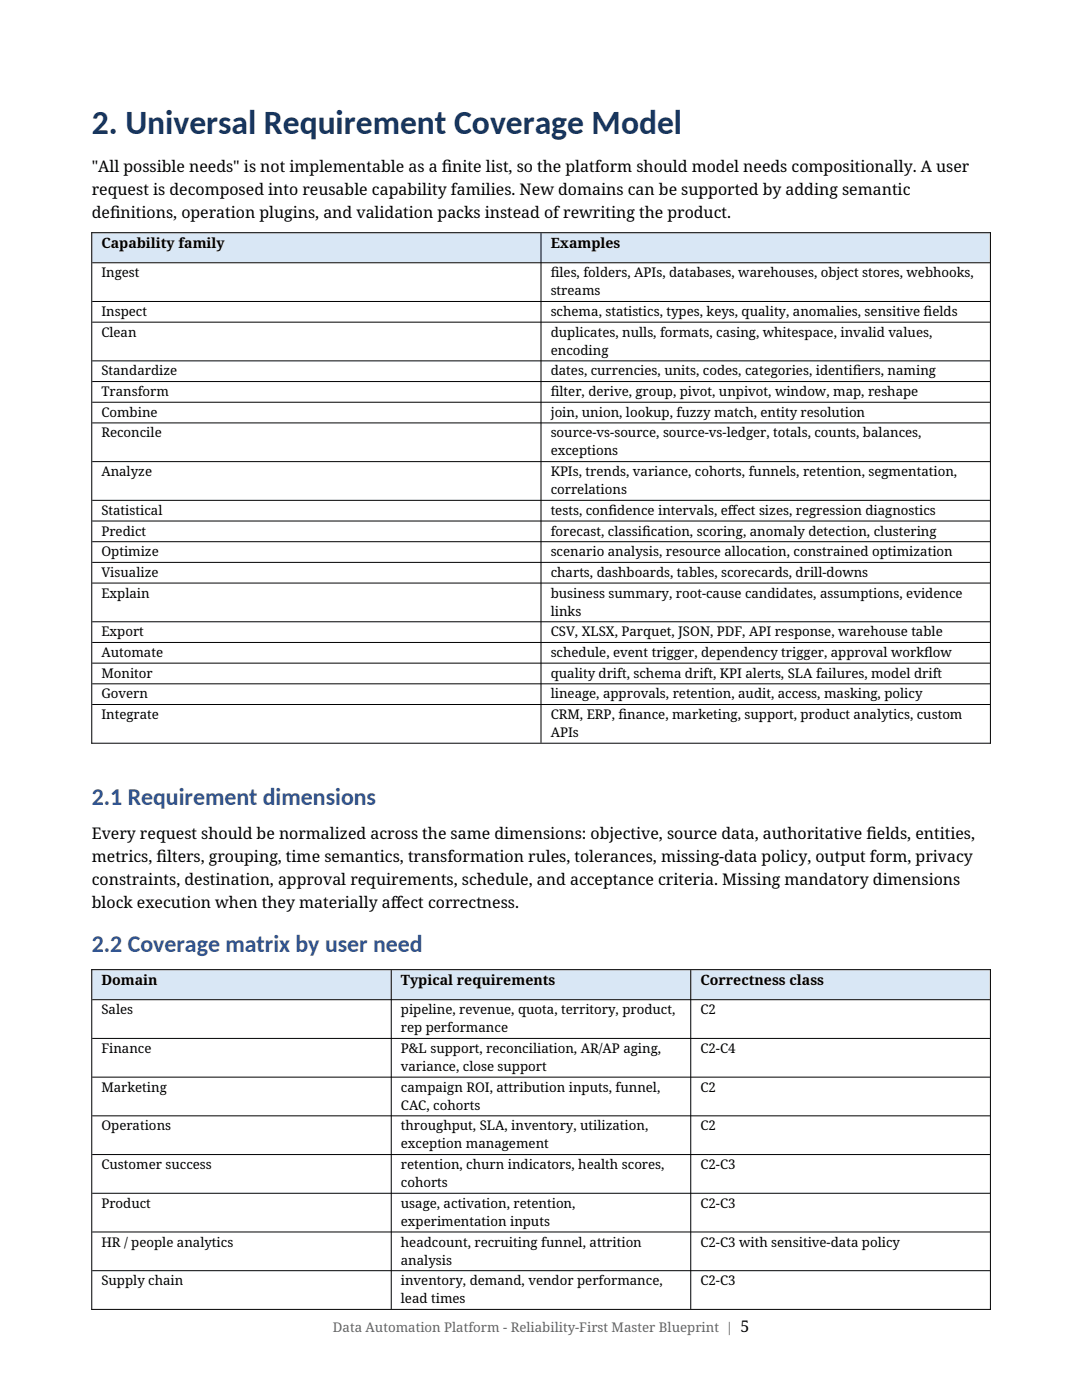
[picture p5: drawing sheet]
<svg xmlns="http://www.w3.org/2000/svg" width="216mm" height="279mm" viewBox="0 0 216 279" stroke-linecap="round" stroke-linejoin="round" font-family="sans-serif">
<defs><g id="words">
<text font-size="6.7" fill="#17365d" x="18.3" y="26.8">2. Universal Requirement Coverage Model</text>
<g font-size="4.8" fill="#2f5597">
<text x="18.3" y="160.7">2.1 Requirement dimensions</text>
<text x="18.3" y="190">2.2 Coverage matrix by user need</text>
</g>
<g font-size="3.2">
<text x="18.3" y="34.3">&quot;All possible needs&quot; is not implementable as a f</text>
<text x="88.2" y="34.3">inite list, so the platform should model needs compositionally. A user</text>
<text x="18.3" y="38.8">request is decomposed into reusable capability families. New domains can be supported by adding semantic</text>
<text x="18.3" y="43.4">def</text>
<text x="22" y="43.4">initions, operation plugins, and validation packs instead of rewriting the product.</text>
<text x="18.3" y="167.5">Every request should be normalized across the same dimensions: objective, source data, authoritative f</text>
<text x="172.9" y="167.5">ields, entities,</text>
<text x="18.3" y="172">metrics, f</text>
<text x="31.2" y="172">ilters, grouping, time semantics, transformation rules, tolerances, missing-data policy, output form, privacy</text>
<text x="18.3" y="176.6">constraints, destination, approval requirements, schedule, and acceptance criteria. Missing mandatory dimensions</text>
<text x="18.3" y="181.2">block execution when they materially af</text>
<text x="78" y="181.2">fect correctness.</text>
<text x="147.8" y="265.8">5</text>
</g>
<g font-size="2.8">
<text x="20.2" y="49.5">Capability family</text>
<text x="109.9" y="49.5">Examples</text>
<text x="20.2" y="196.6">Domain</text>
<text x="80" y="196.6">Typical requirements</text>
<text x="139.8" y="196.6">Correctness class</text>
</g>
<g font-size="2.6">
<text x="20.2" y="55.3">Ingest</text>
<text x="109.9" y="55.3">f</text>
<text x="109.9" y="55.3">iles, folders, APIs, databases, warehouses, object stores, webhooks,</text>
<text x="109.9" y="58.9">streams</text>
<text x="20.2" y="63.1">Inspect</text>
<text x="109.9" y="63.1">schema, statistics, types, keys, quality, anomalies, sensitive f</text>
<text x="184.3" y="63.1">ields</text>
<text x="20.2" y="67.2">Clean</text>
<text x="109.9" y="67.2">duplicates, nulls, formats, casing, whitespace, invalid values,</text>
<text x="109.9" y="70.8">encoding</text>
<text x="20.2" y="74.9">Standardize</text>
<text x="109.9" y="74.9">dates, currencies, units, codes, categories, identif</text>
<text x="170.1" y="74.9">iers, naming</text>
<text x="20.2" y="79">Transform</text>
<text x="20.2" y="83.2">Combine</text>
<text x="109.9" y="79">f</text>
<text x="109.9" y="79">ilter, derive, group, pivot, unpivot, window, map, reshape</text>
<text x="109.9" y="83.2">join, union, lookup, fuzzy match, entity resolution</text>
<text x="20.2" y="87.3">Reconcile</text>
<text x="109.9" y="87.3">source-vs-source, source-vs-ledger, totals, counts, balances,</text>
<text x="20.2" y="95">Analyze</text>
<text x="109.9" y="90.9">exceptions</text>
<text x="109.9" y="95">KPIs, trends, variance, cohorts, funnels, retention, segmentation,</text>
<text x="109.9" y="98.6">correlations</text>
<text x="20.2" y="102.7">Statistical</text>
<text x="20.2" y="106.9">Predict</text>
<text x="109.9" y="102.7">tests, conf</text>
<text x="109.9" y="106.9">forecast, classif</text>
<text x="121.4" y="102.7">idence intervals, ef</text>
<text x="128.1" y="106.9">ication, scoring, anomaly detection, clustering</text>
<text x="145.3" y="102.7">fect sizes, regression diagnostics</text>
<text x="20.2" y="111">Optimize</text>
<text x="109.9" y="111">scenario analysis, resource allocation, constrained optimization</text>
<text x="20.2" y="115.1">Visualize</text>
<text x="20.2" y="119.3">Explain</text>
<text x="109.9" y="115.1">charts, dashboards, tables, scorecards, drill-downs</text>
<text x="109.9" y="119.3">business summary, root-cause candidates, assumptions, evidence</text>
<text x="109.9" y="122.9">links</text>
<text x="20.2" y="127">Export</text>
<text x="20.2" y="131.1">Automate</text>
<text x="109.9" y="127">CSV, XLSX, Parquet, JSON, PDF, API response, warehouse table</text>
<text x="109.9" y="131.1">schedule, event trigger, dependency trigger, approval workf</text>
<text x="184.4" y="131.1">low</text>
<text x="20.2" y="135.2">Monitor</text>
<text x="109.9" y="135.2">quality drift, schema drift, KPI alerts, SLA failures, model drift</text>
<text x="20.2" y="139.4">Govern</text>
<text x="20.2" y="143.5">Integrate</text>
<text x="109.9" y="139.4">lineage, approvals, retention, audit, access, masking, policy</text>
<text x="109.9" y="143.5">CRM, ERP, f</text>
<text x="123.4" y="143.5">inance, marketing, support, product analytics, custom</text>
<text x="109.9" y="147.1">APIs</text>
<text x="20.2" y="202.4">Sales</text>
<text x="80" y="202.4">pipeline, revenue, quota, territory, product,</text>
<text x="139.8" y="202.4">C2</text>
<text x="80" y="206">rep performance</text>
<text x="20.2" y="210.1">Finance</text>
<text x="80" y="210.1">P&amp;L support, reconciliation, AR/AP aging,</text>
<text x="80" y="213.7">variance, close support</text>
<text x="139.8" y="210.1">C2-C4</text>
<text x="20.2" y="217.9">Marketing</text>
<text x="80" y="217.9">campaign ROI, attribution inputs, funnel,</text>
<text x="80" y="221.5">CAC, cohorts</text>
<text x="139.8" y="217.9">C2</text>
<text x="20.2" y="225.6">Operations</text>
<text x="80" y="225.6">throughput, SLA, inventory, utilization,</text>
<text x="139.8" y="225.6">C2</text>
<text x="20.2" y="233.3">Customer success</text>
<text x="80" y="229.2">exception management</text>
<text x="80" y="233.3">retention, churn indicators, health scores,</text>
<text x="139.8" y="233.3">C2-C3</text>
<text x="80" y="236.9">cohorts</text>
<text x="20.2" y="241.1">Product</text>
<text x="80" y="241.1">usage, activation, retention,</text>
<text x="80" y="244.7">experimentation inputs</text>
<text x="139.8" y="241.1">C2-C3</text>
<text x="20.2" y="248.8">HR / people analytics</text>
<text x="80" y="248.8">headcount, recruiting funnel, attrition</text>
<text x="139.8" y="248.8">C2-C3 with sensitive-data policy</text>
<text x="20.2" y="256.5">Supply chain</text>
<text x="80" y="252.4">analysis</text>
<text x="80" y="256.5">inventory, demand, vendor performance,</text>
<text x="139.8" y="256.5">C2-C3</text>
<text x="80" y="260.1">lead times</text>
</g>
<text font-size="2.6" fill="#646464" x="66.4" y="265.8">Data Automation Platform - Reliability-First Master Blueprint |</text>
</g></defs>
<g fill="#d9e7f5">
<path d="M18.3 46.4h89.6v5.9h-89.6z" fill-rule="evenodd"/>
<path d="M107.9 46.4h89.7v5.9h-89.7z" fill-rule="evenodd"/>
<path d="M18.3 193.4h59.8v6h-59.8z" fill-rule="evenodd"/>
<path d="M78.1 193.4h59.7v6h-59.7z" fill-rule="evenodd"/>
<path d="M137.8 193.4h59.8v6h-59.8z" fill-rule="evenodd"/>
<path d="M18.3 46.4h89.6v5.9h-89.6z" fill-rule="evenodd"/>
<path d="M107.9 46.4h89.7v5.9h-89.7z" fill-rule="evenodd"/>
<path d="M18.3 193.4h59.8v6h-59.8z" fill-rule="evenodd"/>
<path d="M78.1 193.4h59.7v6h-59.7z" fill-rule="evenodd"/>
<path d="M137.8 193.4h59.8v6h-59.8z" fill-rule="evenodd"/>
</g>
<g fill="none" stroke="#000" stroke-width=".2">
<path d="M18.2 46.4h179.5M18.3 46.4v102M18.4 52.4h179.1M107.9 46.5v101.7M197.6 46.4v102M18.4 60.2h179.1M18.4 64.3h179.1M18.4 72h179.1M18.4 76.1h179.1M18.4 80.3h179.1M18.4 84.4h179.1M18.4 92.1h179.1"/>
<path d="M18.4 99.9h179.1M18.4 104h179.1M18.4 108.1h179.1M18.4 112.2h179.1M18.4 116.4h179.1M18.4 124.1h179.1M18.4 128.2h179.1M18.4 132.3h179.1M18.4 136.5h179.1M18.2 148.3h179.5M18.4 140.6h179.1M18.2 193.5h179.5"/>
<path d="M18.3 193.4v68M18.4 199.5h179.1M78.1 193.6v67.6M137.8 193.6v67.6M197.6 193.4v68M18.4 207.2h179.1M18.4 215h179.1M18.4 222.7h179.1M18.4 230.4h179.1M18.4 238.1h179.1M18.4 245.9h179.1M18.4 253.6h179.1"/>
<path d="M18.2 261.3h179.5"/>
</g>
<use href="#words"/>
</svg>
